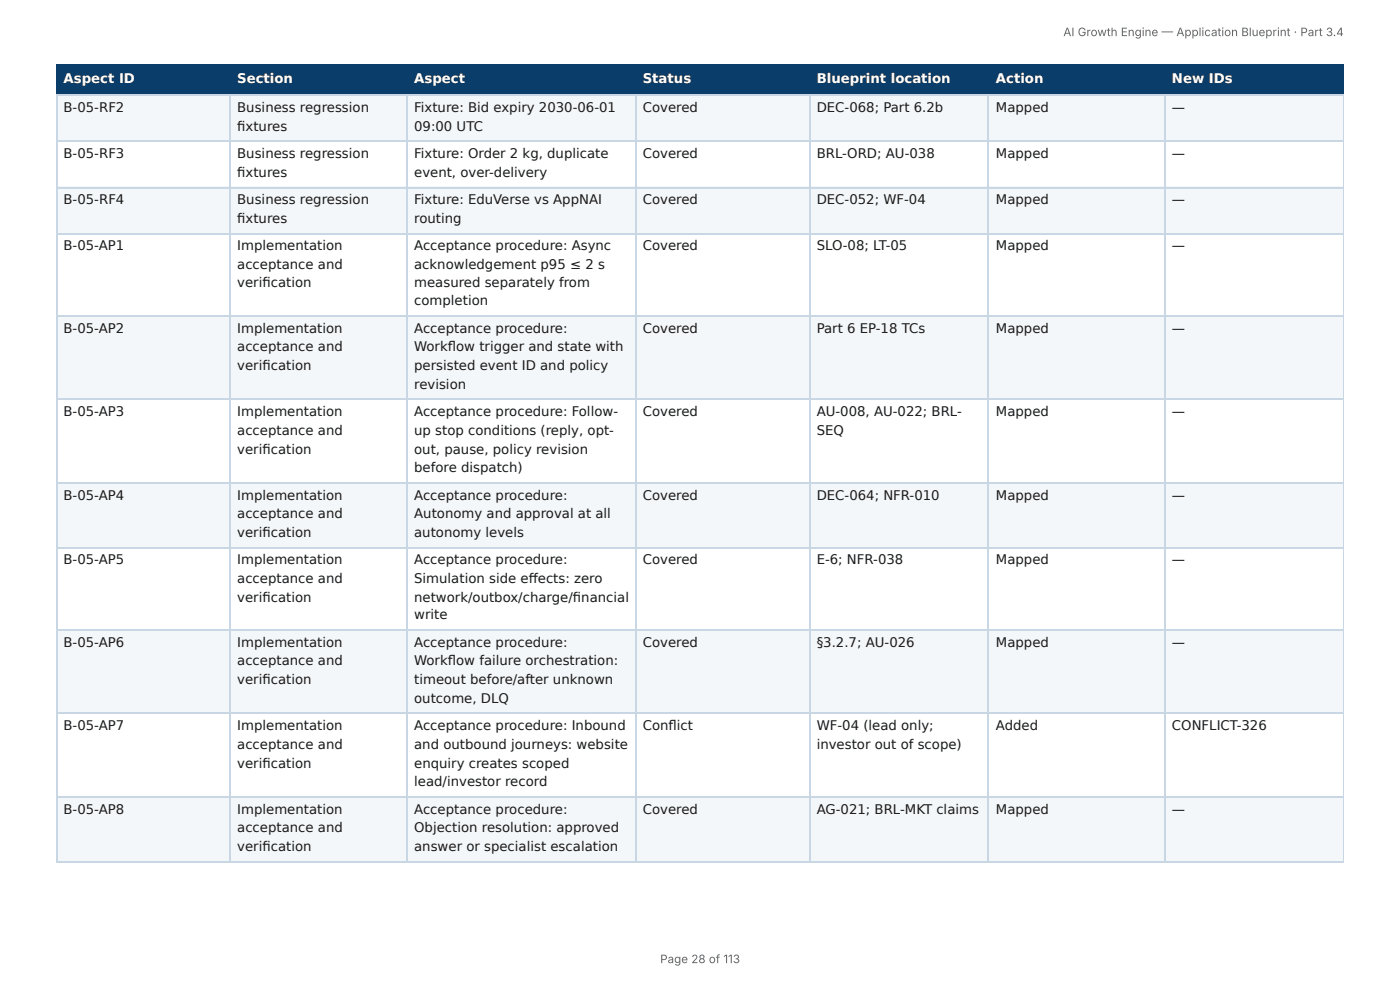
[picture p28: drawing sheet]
<svg xmlns="http://www.w3.org/2000/svg" width="297mm" height="210mm" viewBox="0 0 297 210" stroke-linecap="round" stroke-linejoin="round" font-family="sans-serif">
<defs><g id="words">
<g font-size="2.8" fill="#fff">
<text x="13.5" y="17.7">Aspect ID</text>
<text x="50.4" y="17.7">Section</text>
<text x="88" y="17.7">Aspect</text>
<text x="136.5" y="17.7">Status</text>
<text x="173.5" y="17.7">Blueprint location</text>
<text x="211.5" y="17.7">Action</text>
<text x="248.9" y="17.7">New IDs</text>
</g>
<g font-size="2.8" fill="#1a1a1a">
<text x="13.5" y="23.8">B-05-RF2</text>
<text x="50.4" y="23.8">Business regression</text>
<text x="88" y="23.8">Fixture: Bid expiry 2030-06-01</text>
<text x="136.5" y="23.8">Covered</text>
<text x="173.5" y="23.8">DEC-068; Part 6.2b</text>
<text x="211.5" y="23.8">Mapped</text>
<text x="248.9" y="23.8">—</text>
<text x="50.4" y="27.8">fi xtures</text>
<text x="88" y="27.8">09:00 UTC</text>
<text x="13.5" y="33.6">B-05-RF3</text>
<text x="50.4" y="33.6">Business regression</text>
<text x="88" y="33.6">Fixture: Order 2 kg, duplicate</text>
<text x="136.5" y="33.6">Covered</text>
<text x="173.5" y="33.6">BRL-ORD; AU-038</text>
<text x="211.5" y="33.6">Mapped</text>
<text x="248.9" y="33.6">—</text>
<text x="50.4" y="37.6">fi xtures</text>
<text x="88" y="37.6">event, over-delivery</text>
<text x="13.5" y="43.4">B-05-RF4</text>
<text x="50.4" y="43.4">Business regression</text>
<text x="50.4" y="47.4">fi xtures</text>
<text x="88" y="43.4">Fixture: EduVerse vs AppNAI</text>
<text x="88" y="47.4">routing</text>
<text x="136.5" y="43.4">Covered</text>
<text x="173.5" y="43.4">DEC-052; WF-04</text>
<text x="211.5" y="43.4">Mapped</text>
<text x="248.9" y="43.4">—</text>
<text x="13.5" y="53.2">B-05-AP1</text>
<text x="50.4" y="53.2">Implementation</text>
<text x="88" y="53.2">Acceptance procedure: Async</text>
<text x="136.5" y="53.2">Covered</text>
<text x="173.5" y="53.2">SLO-08; LT-05</text>
<text x="211.5" y="53.2">Mapped</text>
<text x="248.9" y="53.2">—</text>
<text x="50.4" y="57.2">acceptance and</text>
<text x="88" y="57.2">acknowledgement p95 ≤ 2 s</text>
<text x="50.4" y="60.9">verifi cation</text>
<text x="88" y="60.9">measured separately from</text>
<text x="88" y="64.8">completion</text>
<text x="13.5" y="70.6">B-05-AP2</text>
<text x="50.4" y="70.6">Implementation</text>
<text x="88" y="70.6">Acceptance procedure:</text>
<text x="136.5" y="70.6">Covered</text>
<text x="173.5" y="70.6">Part 6 EP-18 TCs</text>
<text x="211.5" y="70.6">Mapped</text>
<text x="248.9" y="70.6">—</text>
<text x="50.4" y="74.6">acceptance and</text>
<text x="88" y="74.6">Workfl ow trigger and state with</text>
<text x="50.4" y="78.6">verifi cation</text>
<text x="88" y="78.6">persisted event ID and policy</text>
<text x="88" y="82.6">revision</text>
<text x="13.5" y="88.4">B-05-AP3</text>
<text x="50.4" y="88.4">Implementation</text>
<text x="88" y="88.4">Acceptance procedure: Follow-</text>
<text x="136.5" y="88.4">Covered</text>
<text x="173.5" y="88.4">AU-008, AU-022; BRL-</text>
<text x="211.5" y="88.4">Mapped</text>
<text x="248.9" y="88.4">—</text>
<text x="50.4" y="92.3">acceptance and</text>
<text x="88" y="92.3">up stop conditions (reply, opt-</text>
<text x="173.5" y="92.3">SEQ</text>
<text x="50.4" y="96.3">verifi cation</text>
<text x="88" y="96.3">out, pause, policy revision</text>
<text x="88" y="100.3">before dispatch)</text>
<text x="13.5" y="106.1">B-05-AP4</text>
<text x="50.4" y="106.1">Implementation</text>
<text x="88" y="106.1">Acceptance procedure:</text>
<text x="136.5" y="106.1">Covered</text>
<text x="173.5" y="106.1">DEC-064; NFR-010</text>
<text x="211.5" y="106.1">Mapped</text>
<text x="248.9" y="106.1">—</text>
<text x="50.4" y="110.1">acceptance and</text>
<text x="88" y="110.1">Autonomy and approval at all</text>
<text x="13.5" y="119.9">B-05-AP5</text>
<text x="50.4" y="114">verifi cation</text>
<text x="50.4" y="119.9">Implementation</text>
<text x="88" y="114">autonomy levels</text>
<text x="88" y="119.9">Acceptance procedure:</text>
<text x="136.5" y="119.9">Covered</text>
<text x="173.5" y="119.9">E-6; NFR-038</text>
<text x="211.5" y="119.9">Mapped</text>
<text x="248.9" y="119.9">—</text>
<text x="50.4" y="123.8">acceptance and</text>
<text x="88" y="123.8">Simulation side eff ects: zero</text>
<text x="50.4" y="127.8">verifi cation</text>
<text x="88" y="127.8">network/outbox/charge/fi nancial</text>
<text x="88" y="131.5">write</text>
<text x="13.5" y="137.3">B-05-AP6</text>
<text x="50.4" y="137.3">Implementation</text>
<text x="88" y="137.3">Acceptance procedure:</text>
<text x="136.5" y="137.3">Covered</text>
<text x="173.5" y="137.3">§3.2.7; AU-026</text>
<text x="211.5" y="137.3">Mapped</text>
<text x="248.9" y="137.3">—</text>
<text x="50.4" y="141.3">acceptance and</text>
<text x="88" y="141.3">Workfl ow failure orchestration:</text>
<text x="50.4" y="145.3">verifi cation</text>
<text x="88" y="145.3">timeout before/after unknown</text>
<text x="88" y="149.2">outcome, DLQ</text>
<text x="13.5" y="155">B-05-AP7</text>
<text x="50.4" y="155">Implementation</text>
<text x="88" y="155">Acceptance procedure: Inbound</text>
<text x="136.5" y="155">Confl ict</text>
<text x="173.5" y="155">WF-04 (lead only;</text>
<text x="211.5" y="155">Added</text>
<text x="248.9" y="155">CONFLICT-326</text>
<text x="50.4" y="159">acceptance and</text>
<text x="88" y="159">and outbound journeys: website</text>
<text x="173.5" y="159">investor out of scope)</text>
<text x="50.4" y="163">verifi cation</text>
<text x="88" y="163">enquiry creates scoped</text>
<text x="88" y="167">lead/investor record</text>
<text x="13.5" y="172.8">B-05-AP8</text>
<text x="50.4" y="172.8">Implementation</text>
<text x="88" y="172.8">Acceptance procedure:</text>
<text x="136.5" y="172.8">Covered</text>
<text x="173.5" y="172.8">AG-021; BRL-MKT claims</text>
<text x="211.5" y="172.8">Mapped</text>
<text x="248.9" y="172.8">—</text>
<text x="50.4" y="176.7">acceptance and</text>
<text x="88" y="176.7">Objection resolution: approved</text>
<text x="50.4" y="180.7">verifi cation</text>
<text x="88" y="180.7">answer or specialist escalation</text>
</g>
<g font-size="2.5" fill="#666">
<text x="225.8" y="7.7">AI Growth Engine — Application Blueprint · Part 3.4</text>
<text x="140.2" y="204.5">Page 28 of 113</text>
</g>
</g></defs>
<g fill="#0b3d6b">
<path d="M12.2 14h36.7v6.1h-36.7z"/>
<path d="M48.9 14h37.6v6.1h-37.6z"/>
<path d="M86.5 14h48.4v6.1h-48.4z"/>
<path d="M134.9 14h37.1v6.1h-37.1z"/>
<path d="M172 14h38.1v6.1h-38.1z"/>
<path d="M210.1 14h37.3v6.1h-37.3z"/>
<path d="M247.4 14h38v6.1h-38z"/>
</g>
<g fill="#f4f7fa">
<path d="M12.2 20.1h36.7v9.8h-36.7z"/>
<path d="M48.9 20.1h37.6v9.8h-37.6z"/>
<path d="M86.5 20.1h48.4v9.8h-48.4z"/>
<path d="M134.9 20.1h37.1v9.8h-37.1z"/>
<path d="M172 20.1h38.1v9.8h-38.1z"/>
<path d="M210.1 20.1h37.3v9.8h-37.3z"/>
<path d="M247.4 20.1h38v9.8h-38z"/>
<path d="M12.2 39.7h36.7v9.8h-36.7z"/>
<path d="M48.9 39.7h37.6v9.8h-37.6z"/>
<path d="M86.5 39.7h48.4v9.8h-48.4z"/>
<path d="M134.9 39.7h37.1v9.8h-37.1z"/>
<path d="M172 39.7h38.1v9.8h-38.1z"/>
<path d="M210.1 39.7h37.3v9.8h-37.3z"/>
<path d="M247.4 39.7h38v9.8h-38z"/>
<path d="M12.2 67.2h36.7v17.7h-36.7z"/>
<path d="M48.9 67.2h37.6v17.7h-37.6z"/>
<path d="M86.5 67.2h48.4v17.7h-48.4z"/>
<path d="M134.9 67.2h37.1v17.7h-37.1z"/>
<path d="M172 67.2h38.1v17.7h-38.1z"/>
<path d="M210.1 67.2h37.3v17.7h-37.3z"/>
<path d="M247.4 67.2h38v17.7h-38z"/>
<path d="M12.2 102.4h36.7v13.8h-36.7z"/>
<path d="M48.9 102.4h37.6v13.8h-37.6z"/>
<path d="M86.5 102.4h48.4v13.8h-48.4z"/>
<path d="M134.9 102.4h37.1v13.8h-37.1z"/>
<path d="M172 102.4h38.1v13.8h-38.1z"/>
<path d="M210.1 102.4h37.3v13.8h-37.3z"/>
<path d="M247.4 102.4h38v13.8h-38z"/>
<path d="M12.2 133.9h36.7v17.7h-36.7z"/>
<path d="M48.9 133.9h37.6v17.7h-37.6z"/>
<path d="M86.5 133.9h48.4v17.7h-48.4z"/>
<path d="M134.9 133.9h37.1v17.7h-37.1z"/>
<path d="M172 133.9h38.1v17.7h-38.1z"/>
<path d="M210.1 133.9h37.3v17.7h-37.3z"/>
<path d="M247.4 133.9h38v17.7h-38z"/>
<path d="M12.2 169.1h36.7v13.7h-36.7z"/>
<path d="M48.9 169.1h37.6v13.7h-37.6z"/>
<path d="M86.5 169.1h48.4v13.7h-48.4z"/>
<path d="M134.9 169.1h37.1v13.7h-37.1z"/>
<path d="M172 169.1h38.1v13.7h-38.1z"/>
<path d="M210.1 169.1h37.3v13.7h-37.3z"/>
<path d="M247.4 169.1h38v13.7h-38z"/>
</g>
<path d="M11.9 13.9h273.5M12 13.8v6.6M48.8 13.8v6.6M86.4 13.8v6.6M135.1 13.8v6.6M172.1 13.8v6.6M209.9 13.8v6.6M247.5 13.8v6.6M11.9 20.2h273.5" fill="none" stroke="#0b3d6b" stroke-width=".26"/>
<path d="M285.3 13.8v6.6" fill="none" stroke="#0b3d6b" stroke-width=".21"/>
<g fill="none" stroke="#c9d6e3" stroke-width=".26">
<path d="M11.9 20.2h273.5M11.9 30h273.5M11.9 39.8h273.5M12 20.4v162.4M48.8 20.4v162.4M86.4 20.4v162.4M135.1 20.4v162.4M172.1 20.4v162.4M209.9 20.4v162.4M247.5 20.4v162.4M11.9 49.6h273.5M11.9 67.1h273.5"/>
<path d="M11.9 84.8h273.5M11.9 102.5h273.5M11.9 116.3h273.5M11.9 133.7h273.5M11.9 151.5h273.5M11.9 169.2h273.5M11.9 183h273.5"/>
</g>
<path d="M285.3 20.4v162.4" fill="none" stroke="#c9d6e3" stroke-width=".21"/>
<use href="#words"/>
</svg>
